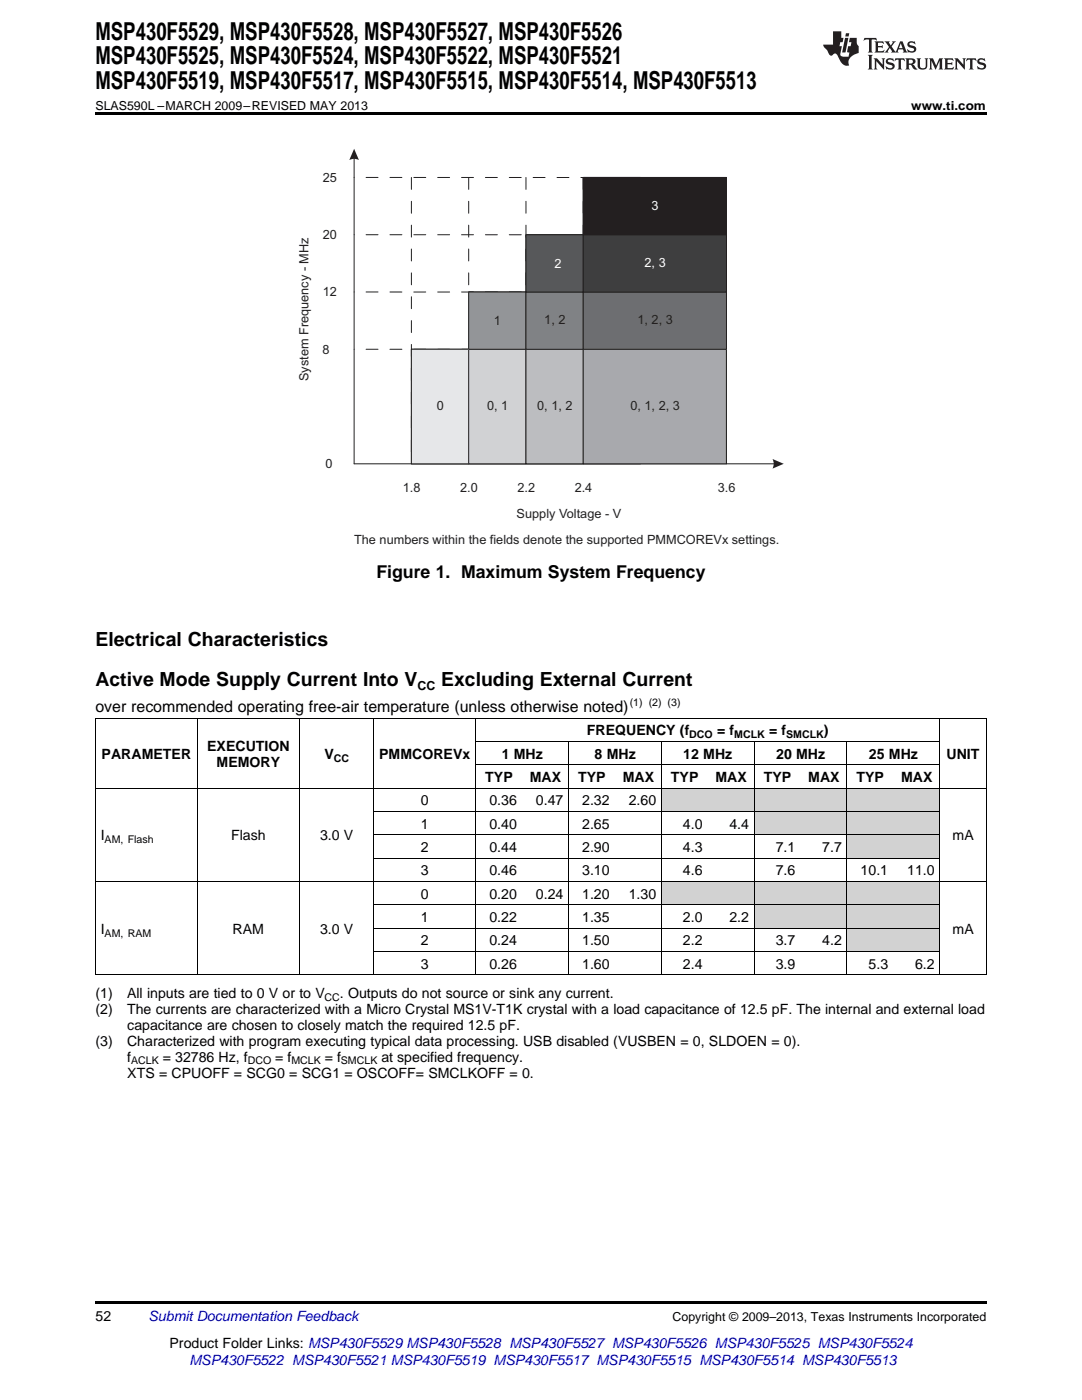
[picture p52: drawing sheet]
<svg xmlns="http://www.w3.org/2000/svg" width="216mm" height="279mm" viewBox="0 0 216 279" stroke-linecap="round" stroke-linejoin="round" font-family="sans-serif">
<defs><g id="words">
<g font-size="4.9">
<text x="19" y="7.9">MSP430F5529, MSP430F5528, MSP430F5527, MSP430F5526</text>
<text x="19" y="12.8">MSP430F5525, MSP430F5524, MSP430F5522, MSP430F5521</text>
<text x="19" y="17.8">MSP430F5519, MSP430F5517, MSP430F5515, MSP430F5514, MSP430F5513</text>
</g>
<g font-size="3.9">
<text x="19" y="128.8">Electrical Characteristics</text>
<text x="19" y="136.9">Active Mode Supply Current Into V</text>
<text x="88" y="136.9">Excluding External Current</text>
</g>
<text font-size="3.5" x="75.1" y="115.4">Figure 1. Maximum System Frequency</text>
<text font-size="3.2" x="19" y="142.1">over recommended operating free-air temperature (unless otherwise noted)</text>
<g font-size="2.8">
<text x="41.3" y="149.8">EXECUTION</text>
<text x="117.1" y="146.8">FREQUENCY (f</text>
<text x="143.1" y="146.8">= f</text>
<text x="153.5" y="146.8">= f</text>
<text x="164.4" y="146.8">)</text>
<text x="20.3" y="151.4">PARAMETER</text>
<text x="43.2" y="153">MEMORY</text>
<text x="64.7" y="151.4">V</text>
<text x="75.7" y="151.4">PMMCOREVx</text>
<text x="100.1" y="151.4">1 MHz</text>
<text x="118.6" y="151.4">8 MHz</text>
<text x="136.3" y="151.4">12 MHz</text>
<text x="154.9" y="151.4">20 MHz</text>
<text x="173.4" y="151.4">25 MHz</text>
<text x="188.9" y="151.4">UNIT</text>
<text x="84" y="160.7">0</text>
<text x="96.8" y="156.1">TYP</text>
<text x="97.6" y="160.7">0.36</text>
<text x="105.7" y="156.1">MAX</text>
<text x="106.9" y="160.7">0.47</text>
<text x="115.4" y="156.1">TYP</text>
<text x="116.2" y="160.7">2.32</text>
<text x="124.2" y="156.1">MAX</text>
<text x="125.4" y="160.7">2.60</text>
<text x="133.9" y="156.1">TYP</text>
<text x="142.8" y="156.1">MAX</text>
<text x="152.4" y="156.1">TYP</text>
<text x="161.3" y="156.1">MAX</text>
<text x="170.9" y="156.1">TYP</text>
<text x="179.8" y="156.1">MAX</text>
<text x="20.1" y="167.7">I</text>
<text x="46.1" y="167.7">Flash</text>
<text x="63.9" y="167.7">3.0 V</text>
<text x="84" y="165.4">1</text>
<text x="97.6" y="165.4">0.40</text>
<text x="116.2" y="165.4">2.65</text>
<text x="136.3" y="165.4">4.0</text>
<text x="145.6" y="165.4">4.4</text>
<text x="190.1" y="167.7">mA</text>
<text x="84" y="170">2</text>
<text x="97.6" y="170">0.44</text>
<text x="116.2" y="170">2.90</text>
<text x="136.3" y="170">4.3</text>
<text x="154.8" y="170">7.1</text>
<text x="164.1" y="170">7.7</text>
<text x="84" y="174.7">3</text>
<text x="84" y="179.4">0</text>
<text x="97.6" y="174.7">0.46</text>
<text x="97.6" y="179.4">0.20</text>
<text x="106.9" y="179.4">0.24</text>
<text x="116.2" y="174.7">3.10</text>
<text x="116.2" y="179.4">1.20</text>
<text x="125.4" y="179.4">1.30</text>
<text x="136.3" y="174.7">4.6</text>
<text x="154.8" y="174.7">7.6</text>
<text x="171.7" y="174.7">10.1</text>
<text x="181" y="174.7">11.0</text>
<text x="84" y="184">1</text>
<text x="97.6" y="184">0.22</text>
<text x="116.2" y="184">1.35</text>
<text x="136.3" y="184">2.0</text>
<text x="145.6" y="184">2.2</text>
<text x="20.1" y="186.3">I</text>
<text x="46.4" y="186.3">RAM</text>
<text x="63.9" y="186.3">3.0 V</text>
<text x="84" y="188.7">2</text>
<text x="97.6" y="188.7">0.24</text>
<text x="116.2" y="188.7">1.50</text>
<text x="136.3" y="188.7">2.2</text>
<text x="154.8" y="188.7">3.7</text>
<text x="164.1" y="188.7">4.2</text>
<text x="190.1" y="186.3">mA</text>
<text x="84" y="193.3">3</text>
<text x="97.6" y="193.3">0.26</text>
<text x="116.2" y="193.3">1.60</text>
<text x="136.3" y="193.3">2.4</text>
<text x="154.8" y="193.3">3.9</text>
<text x="173.3" y="193.3">5.3</text>
<text x="182.6" y="193.3">6.2</text>
<text x="19" y="199.2">(1)</text>
<text x="19" y="202.4">(2)</text>
<text x="25.4" y="199.2">All inputs are tied to 0 V or to V</text>
<text x="25.4" y="202.4">The currents are characterized with a Micro Crystal MS1V-T1K crystal with a load capacitance of 12.5 pF. The internal and external load</text>
<text x="67.8" y="199.2">. Outputs do not source or sink any current.</text>
<text x="19" y="208.7">(3)</text>
<text x="25.4" y="208.7">Characterized with program executing typical data processing. USB disabled (VUSBEN = 0, SLDOEN = 0).</text>
<text x="25.4" y="205.5">capacitance are chosen to closely match the required 12.5 pF.</text>
<text x="25.4" y="211.9">f</text>
<text x="25.4" y="215.1">XTS = CPUOFF = SCG0 = SCG1 = OSCOFF= SMCLKOFF = 0.</text>
<text x="32.5" y="211.9">= 32786 Hz, f</text>
<text x="54.9" y="211.9">= f</text>
<text x="64.8" y="211.9">= f</text>
<text x="76.1" y="211.9">at specified frequency.</text>
<text x="19" y="263.6">52</text>
<text x="33.8" y="269">Product Folder Links: MSP430F5529 MSP430F5528 MSP430F5527 MSP430F5526 MSP430F5525 MSP430F5524</text>
</g>
<g font-size="2.8" fill="#0000c8">
<text x="29.6" y="263.6">Submit Documentation Feedback</text>
<text x="37.8" y="272.5">MSP430F5522 MSP430F5521 MSP430F5519 MSP430F5517 MSP430F5515 MSP430F5514 MSP430F5513</text>
</g>
<g font-size="2.5">
<text x="19" y="21.9">SLAS590L –MARCH 2009–REVISED MAY 2013</text>
<text x="181.8" y="21.9">www.ti.com</text>
<text x="83.3" y="137.7">CC</text>
<text x="134.2" y="263.6">Copyright © 2009–2013, Texas Instruments Incorporated</text>
</g>
<g font-size="2.5" fill="#231f20">
<text x="64.4" y="36.3">25</text>
<text x="64.4" y="47.7">20</text>
<text x="64.4" y="59.2">12</text>
<text x="98.6" y="64.8">1</text>
<text x="108.6" y="64.7">1, 2</text>
<text x="127.2" y="64.7">1, 2, 3</text>
<text x="64.4" y="70.6">8</text>
<text x="61.6" y="76" transform="rotate(-90 61.6 76)">System Frequency - MHz</text>
<text x="87.2" y="81.9">0</text>
<text x="97.2" y="81.9">0, 1</text>
<text x="107.2" y="81.9">0, 1, 2</text>
<text x="125.8" y="81.9">0, 1, 2, 3</text>
<text x="64.9" y="93.5">0</text>
<text x="80.4" y="98.2">1.8</text>
<text x="91.8" y="98.2">2.0</text>
<text x="103.2" y="98.2">2.2</text>
<text x="114.7" y="98.2">2.4</text>
<text x="143.3" y="98.2">3.6</text>
<text x="103.1" y="103.5">Supply Voltage - V</text>
<text x="70.7" y="108.6">The numbers within the fields denote the supported PMMCOREVx settings.</text>
</g>
<g font-size="2.5" fill="#fff">
<text x="130" y="41.9">3</text>
<text x="110.7" y="53.5">2</text>
<text x="128.6" y="53.3">2, 3</text>
</g>
<g font-size="2.1">
<text x="125.7" y="140.8">(1) (2) (3)</text>
<text x="137.5" y="147.3">DCO</text>
<text x="146.5" y="147.3">MCLK</text>
<text x="156.9" y="147.3">SMCLK</text>
<text x="66.6" y="152">CC</text>
<text x="20.9" y="168.3">AM, Flash</text>
<text x="20.9" y="186.9">AM, RAM</text>
<text x="64.8" y="199.7">CC</text>
<text x="26.2" y="212.4">ACLK</text>
<text x="49.4" y="212.4">DCO</text>
<text x="58.1" y="212.4">MCLK</text>
<text x="68" y="212.4">SMCLK</text>
</g>
</g></defs>
<g fill="#d2d2d2">
<path d="M169.1 185.3h9.2v4.6h-9.2z"/>
<path d="M178.3 185.3h9.3v4.6h-9.3z"/>
<path d="M150.5 180.6h9.3v4.7h-9.3z"/>
<path d="M159.8 180.6h9.3v4.7h-9.3z"/>
<path d="M169.1 180.6h9.2v4.7h-9.2z"/>
<path d="M178.3 180.6h9.3v4.7h-9.3z"/>
<path d="M132 176h9.3v4.6h-9.3z"/>
<path d="M141.3 176h9.2v4.6h-9.2z"/>
<path d="M150.5 176h9.3v4.6h-9.3z"/>
<path d="M159.8 176h9.3v4.6h-9.3z"/>
<path d="M169.1 176h9.2v4.6h-9.2z"/>
<path d="M178.3 176h9.3v4.6h-9.3z"/>
<path d="M169.1 166.7h9.2v4.6h-9.2z"/>
<path d="M178.3 166.7h9.3v4.6h-9.3z"/>
<path d="M150.5 162h9.3v4.7h-9.3z"/>
<path d="M159.8 162h9.3v4.7h-9.3z"/>
<path d="M169.1 162h9.2v4.7h-9.2z"/>
<path d="M178.3 162h9.3v4.7h-9.3z"/>
<path d="M132 157.3h9.3v4.7h-9.3z"/>
<path d="M141.3 157.3h9.2v4.7h-9.2z"/>
<path d="M150.5 157.3h9.3v4.7h-9.3z"/>
<path d="M159.8 157.3h9.3v4.7h-9.3z"/>
<path d="M169.1 157.3h9.2v4.7h-9.2z"/>
<path d="M178.3 157.3h9.3v4.7h-9.3z"/>
</g>
<path d="M19 259.7h177.8v.5h-177.8z" fill="#000"/>
<g fill="none" stroke="#000" stroke-width=".2">
<path d="M19 157.3h177.8M19 143.3h177.8M19.1 143.4v51.2M39.4 143.4v51.2M59.7 143.4v51.2M74.6 143.4v51.2M94.9 143.4v51.2M95 152.6h92.6M95 148h92.6M113.4 148v46.6M132 148v46.6M150.5 148v46.6"/>
<path d="M169 148v46.6M187.5 143.4v51.2M196.8 143.4v51.2M19 175.9h177.8M74.6 171.3h113M74.6 166.6h113M74.6 161.9h113M19 194.5h177.8M74.6 189.9h113M74.6 185.2h113M74.6 180.6h113"/>
</g>
<path d="M70.7 30.8v61.8" fill="none" stroke="#231f20" stroke-width=".2"/>
<path d="M70.7 29.7l.9 2.2a2.04 2.04 0 0 0-1.9 0z" fill-rule="evenodd" fill="#231f20"/>
<path d="M70.7 92.6h84.6" fill="none" stroke="#231f20" stroke-width=".2"/>
<path d="M154.1 91.6l2.3 1-2.3 .9a2.04 2.04 0 0 0 0-1.9z" fill-rule="evenodd" fill="#231f20"/>
<path d="M82.1 35.4v57.2M93.5 35.4v57.2M105 35.4v57.1M116.4 35.4v57.2M127.8 35.4h-57.1M145 35.4v57.2M127.8 58.3h-57.1M127.8 46.9l-57.1-.1M127.8 69.7h-57.1" fill="none" stroke="#231f20" stroke-width=".2" stroke-dasharray="2.4 2.4"/>
<path d="M82.1 69.7h11.4v-11.4h11.5v-11.4l11.4-.1v-11.4h11.4v57.2h-45.7z" fill="none" stroke="#231f20" stroke-width=".2"/>
<path d="M82.1 69.7h11.4v22.9h-11.4z" fill-rule="evenodd" fill="#e6e7e9"/>
<path d="M82.1 69.7h11.4v22.9h-11.4z" fill="none" stroke="#231f20" stroke-width=".2"/>
<path d="M93.5 69.7h11.5v22.9h-11.5z" fill-rule="evenodd" fill="#d1d2d4"/>
<path d="M93.5 69.7h11.5v22.9h-11.5z" fill="none" stroke="#231f20" stroke-width=".2"/>
<path d="M105 69.7h11.4v22.9h-11.4z" fill-rule="evenodd" fill="#bcbdc0"/>
<path d="M105 69.7h11.4v22.9h-11.4z" fill="none" stroke="#231f20" stroke-width=".2"/>
<path d="M116.4 69.7h28.6v22.9h-28.6z" fill-rule="evenodd" fill="#a8a9ad"/>
<path d="M116.4 69.7h28.6v22.9h-28.6z" fill="none" stroke="#231f20" stroke-width=".2"/>
<path d="M93.5 58.3h11.5v11.4h-11.5z" fill-rule="evenodd" fill="#939598"/>
<path d="M93.5 58.3h11.5v11.4h-11.5z" fill="none" stroke="#231f20" stroke-width=".2"/>
<path d="M105 58.3h11.4v11.4h-11.4z" fill-rule="evenodd" fill="#808285"/>
<path d="M105 58.3h11.4v11.4h-11.4z" fill="none" stroke="#231f20" stroke-width=".2"/>
<path d="M116.4 58.3h28.6v11.4h-28.6z" fill-rule="evenodd" fill="#6d6e71"/>
<path d="M116.4 58.3h28.6v11.4h-28.6z" fill="none" stroke="#231f20" stroke-width=".2"/>
<path d="M105 46.8h11.4v11.5h-11.4z" fill-rule="evenodd" fill="#57585a"/>
<path d="M105 46.8h11.4v11.5h-11.4z" fill="none" stroke="#231f20" stroke-width=".2"/>
<path d="M116.4 46.8h28.6v11.5h-28.6z" fill-rule="evenodd" fill="#3e3e3f"/>
<path d="M116.4 46.8h28.6v11.5h-28.6z" fill="none" stroke="#231f20" stroke-width=".2"/>
<path d="M116.4 35.4h28.6v11.5h-28.6z" fill-rule="evenodd" fill="#231f20"/>
<path d="M116.4 35.4h28.6v11.5h-28.6z" fill="none" stroke="#231f20" stroke-width=".2"/>
<path d="M19 22.5h177.8v.5h-177.8z" fill="#000"/>
<g fill="#231f20">
<path d="M172.5 7.6l-.1 .5 .4-.2h.6v.1v2.1l-.2 .4h.9l-.2-.4v-2.1l.1-.1h.5l.5 .2-.2-.5zM174.5 8.3l.2 .3v1.5l-.2 .4h1.8l.2-.6a1.04 1.04 0 0 1-1.3 .2v-.7h.6l.3 .2v-.6l-.3 .2h-.6v-.6l.8-.1 .4 .3-.2-.5zM176.5 8.3l.9 1.1-.9 1.1h.8l-.2-.2 .4-.7 .5 .7-.2 .2h1.5l-.2-.2 .2-.4h.9l.1 .4-.2 .2h1l-.3-.3-.7-1.9h-.5l-.9 2-.8-1 .9-1h-.8l.1 .3-.4 .5-.3-.6 .1-.2zM179.7 8.6l.4 1h-.7zM181.3 8.4a.63 .63 0 0 0-.2 .7 .63 .63 0 0 0 .6 .4l.6 .2 .1 .2a.75 .75 0 0 1-.7 .4 .75 .75 0 0 1-.6-.5l.1 .7 .1-.1a1.11 1.11 0 0 0 1.5-.6 1.13 1.13 0 0 0-1.2-.8l-.1-.4a1.04 1.04 0 0 1 1.2 .2l-.2-.5-.2 .1-.4-.2zM173.2 10.9l.2 .4v2.2l-.2 .4h1l-.3-.4v-2.2l.3-.4zM174.3 11.6l.3 .4v1.5l-.3 .4h.8l-.2-.4v-1.3l1.5 1.7v-1.9l.2-.4h-.7l.2 .4v.9l-1.1-1.3zM177 11.8a.62 .62 0 0 0-.2 .7 .62 .62 0 0 0 .6 .4l.6 .1 .1 .3a.76 .76 0 0 1-.7 .3 .76 .76 0 0 1-.7-.4l.2 .7 .1-.1a1.11 1.11 0 0 0 1.5-.6 1.13 1.13 0 0 0-1.2-.8l-.1-.4a1.04 1.04 0 0 1 1.2 .2l-.2-.6-.2 .1-.5-.1zM178.7 11.6l-.2 .6a.61 .61 0 0 1 .8-.3v1.6l-.2 .4h.9l-.2-.4v-1.6a.63 .63 0 0 1 .7 .3l-.1-.6zM180.6 11.6l.3 .4v1.5l-.3 .4h1l-.2-.2-.1-.8 .6 .2a.76 .76 0 0 0 1.2 .7l-1-1a.58 .58 0 0 0 .6-.5 .58 .58 0 0 0-.5-.6zM181.4 11.9h.1a.45 .45 0 0 1 .5 .1 .45 .45 0 0 1 .1 .5l-.8 .2zM182.9 11.6l.2 .2a2.17 2.17 0 0 0 .3 1.9 .99 .99 0 0 0 1.6-.6v-1.1l.2-.4h-.7l.2 .2a1.92 1.92 0 0 1-.2 1.8 .6 .6 0 0 1-.9-.5v-1.1l.2-.4zM185.4 11.6l.2 .4v1.5l-.2 .4h.7l-.2-.4v-1.4l.8 1.8 .8-1.8v1.4l-.2 .4h.9l-.2-.4v-1.5l.2-.4h-.8l-.6 1.5-.6-1.5zM188.4 11.6l.2 .4v1.5l-.2 .4h1.8l.1-.6a1.04 1.04 0 0 1-1.2 .1v-.6h.5l.4 .2v-.6l-.4 .2h-.5v-.7h.8l.3 .3-.1-.6zM190.5 11.6l.2 .4v1.5l-.2 .4h.7l-.2-.4v-1.3l1.5 1.7v-1.9l.2-.4h-.7l.2 .4v.9l-1.1-1.3zM192.9 11.6l-.1 .6a.61 .61 0 0 1 .7-.3l.1 1.6-.3 .4h1l-.3-.4 .1-1.6a.63 .63 0 0 1 .7 .3l-.1-.6zM195.2 11.8a.62 .62 0 0 0-.2 .7 .62 .62 0 0 0 .6 .4l.6 .1 .1 .3a.76 .76 0 0 1-.7 .3 .76 .76 0 0 1-.6-.4l.1 .7 .1-.1a1.11 1.11 0 0 0 1.6-.6 1.13 1.13 0 0 0-1.3-.8l-.1-.4a1.04 1.04 0 0 1 1.2 .2l-.1-.6-.2 .1-.5-.1z"/>
<path d="M166.2 6.3v2.6h-1.9v.4l.8 .9a.91 .91 0 0 0 1 .8 .56 .56 0 0 1 .5-.3 .56 .56 0 0 1 .5 .3l.4 .8a1.53 1.53 0 0 0 1.9 1.2 1.54 1.54 0 0 1 1-2.1l.9-.3v-1.4a1.52 1.52 0 0 1-.4-1.6h-1.3l-.2 .8h.5l-.2 .8h-.5l-.1 1v.2l.4 .1-.2 .8a1.93 1.93 0 0 1-1.6-.3l.3-1.8h-.5l.2-.8h.4l.2-.8h-.4v-1.3zM168.6 7.6l-.6 2.9h.7l.6-2.9zM168.8 6.6l-.1 .7h.6l.2-.7z"/>
</g>
<use href="#words"/>
</svg>
